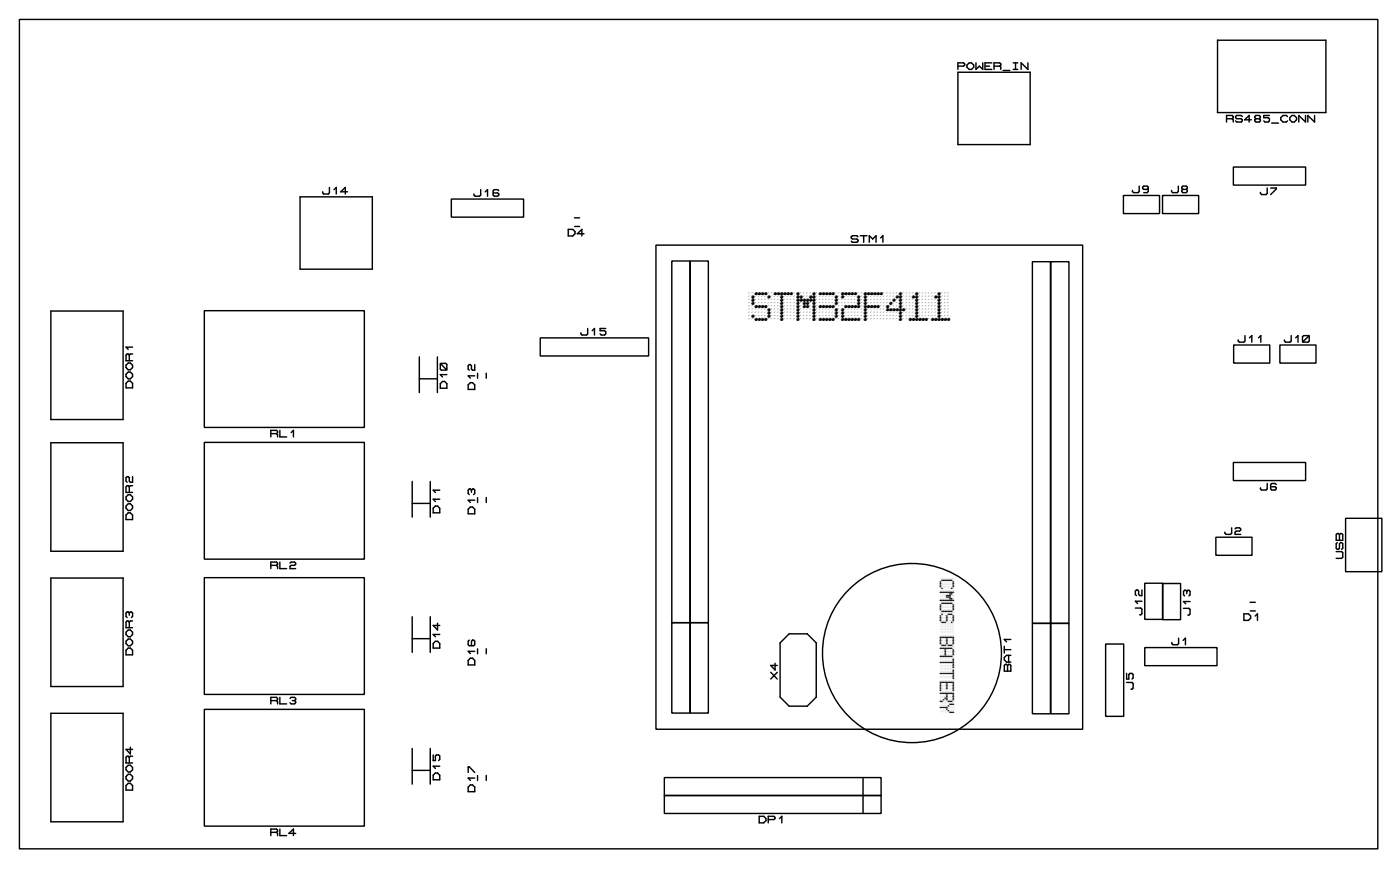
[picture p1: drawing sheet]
<svg xmlns="http://www.w3.org/2000/svg" width="197mm" height="122mm" viewBox="0 0 197 122" stroke-linecap="round" stroke-linejoin="round" font-family="sans-serif">
<defs><g id="words">
<text font-size="4.2" x="105.2" y="45.1">STM32F411</text>
<g font-size="2.1">
<text x="132.1" y="81.2" transform="rotate(90 132.1 81.2)">CMOS</text>
<text x="132.1" y="89.1" transform="rotate(90 132.1 89.1)">Battery</text>
</g>
</g></defs>
<g fill="none" stroke="#000" stroke-width=".2">
<path d="M2.7 2.7h191v116.5h-191zM134.7 9.3h.8l.1-.2v-.1l-.1-.2h-.8v.9M134.7 10.1h10.1v10.2h-10.1zM136 9.1l.3-.3h.3l.3 .3v.3l-.3 .3h-.3l-.3-.3zM137.2 8.8v.9l.5-.4 .5 .4v-.9M138.5 9.3h.6M139.4 8.8h-.9v.9h.9M139.8 9.3h.8M140.6 9.3l.1-.2v-.1l-.1-.2h-.8v.9M140.6 9.3l.1 .1v.3M141 9.9h1M142.5 8.8h.6"/>
<path d="M142.5 9.7h.6M142.8 8.8v.9M144.5 8.8v.9l-.9-.9v.9M171.2 5.6h15.2v10.2h-15.2zM172.5 16.7h.7M173.2 16.7l.2-.2v-.1l-.2-.2h-.7v.9M173.2 16.7l.2 .1v.3M174.7 16.4l-.2-.2h-.6l-.2 .2v.1l.2 .2h.6l.2 .1-.2 .3h-.6l-.2-.1M175.9 16.8h-.9l.6-.6v.9M176.6 16.7l-.2-.2v-.1l.2-.2h.5l.1 .2v.1l-.1 .2M176.6 16.7l-.2 .1 .2 .3h.5l.1-.1v-.2l-.1-.1M176.6 16.7h.5"/>
<path d="M178.5 16.2h-.8v.3h.6l.2 .2v.3l-.2 .1h-.4l-.2-.1M178.8 17.3h1M181 16.4l-.1-.2h-.5l-.3 .3v.3l.3 .3h.5l.1-.1M181.3 16.5l.4-.3h.3l.3 .3v.3l-.3 .3h-.3l-.4-.3zM183.6 16.2v.9l-1-.9v.9M184.8 16.2v.9l-.9-.9v.9M42.2 27.6h10.1v10.2h-10.1zM46.3 26.3v.8l-.1 .1h-.7l-.1-.3M47 26.6l.3-.3v.9M48.9 26.9h-1l.6-.6v.9M63.5 28h10.1v2.5h-10.1zM67.6 26.6v.8l-.2 .2h-.6l-.2-.4"/>
<path d="M68.2 26.9l.3-.3v1M70.1 26.8l-.1-.2h-.5l-.2 .2v.6l.2 .2h.5l.1-.2v-.2l-.1-.1h-.7M79.9 32.2h.6l.3 .3v.3l-.3 .3h-.6zM80.8 30.6h.7M80.8 31.8h.7M82.1 32.8h-.9l.6-.6v.9M92.2 34.4h60v68h-60zM94.5 36.7h2.5v50.8h-2.5zM97.1 36.7h2.5v50.8h-2.5zM120.6 33.3l-.1-.2h-.7l-.1 .2v.1l.1 .2h.7l.1 .1-.1 .3h-.7l-.1-.1M121 33.1h.9M121.4 33.1v.9"/>
<path d="M122.2 34v-.9l.5 .5 .5-.5v.9M123.8 33.4l.3-.3v.9M145.2 36.8h2.5v50.8h-2.5zM147.8 36.8h2.5v50.8h-2.5zM158 27.5h5v2.5h-5zM160.2 26.1v.8l-.2 .2h-.6l-.2-.4M161.4 26.4l-.1 .2h-.5l-.1-.2v-.1l.1-.2h.5l.1 .2v.6l-.1 .2h-.5M163.5 27.5h5v2.5h-5zM165.7 26.1v.8l-.2 .2h-.6l-.2-.4M166.3 26.6l-.1 .1 .1 .4h.5l.1-.2v-.2l-.1-.1M166.3 26.6l-.1-.2v-.1l.1-.2h.5l.1 .2v.1l-.1 .2M166.3 26.6h.5"/>
<path d="M173.4 23.5h10.2v2.5h-10.2zM178.2 26.4v.8l-.2 .1h-.6l-.2-.3M178.7 26.4h.7v.2l-.7 .7M7.1 43.7h10.2v15.2h-10.2zM17.7 52.6l.3-.3h.3l.3 .3v.3l-.3 .3h-.3l-.3-.3zM17.7 53.8l.3-.3h.3l.3 .3v.7h-.9zM18 51h.3l.3 .3v.3l-.3 .3h-.3l-.3-.3v-.3zM18.2 49.9l-.2-.2h-.1l-.2 .2v.8h.9M18.2 49.9v.8M18.6 49.7h-.3l-.1 .2M18.6 48.8h-.9l.3 .3M28.7 43.6h22.5v16.4h-22.5z"/>
<path d="M59 50.1v5M59 53.2h2.5M61.5 50.1v5M61.9 53.9l.3-.3h.3l.3 .3v.6h-.9zM61.9 51l.9 1M62.1 51h.6l.1 .2v.6l-.1 .2h-.6l-.2-.2v-.6zM62.8 52.6h-.9l.3 .3M65.8 54.1l.3-.4h.3l.3 .4v.6h-.9zM66.7 51.2v.8h-.3l-.1-.2v-.4l-.2-.2h-.1l-.2 .2v.4l.2 .2M66.7 52.8h-.9l.3 .3M67.1 52.4v.7M68.4 52.4v.7"/>
<path d="M76 47.5h15.2v2.5h-15.2zM82.6 46.1v.8l-.1 .2h-.7l-.1-.4M83.3 46.4l.3-.3v1M85.2 46.1h-.8v.3h.6l.2 .2v.3l-.2 .2h-.5l-.1-.2M173.5 48.5h5v2.5h-5zM175 47.1v.8l-.1 .2h-.6l-.2-.4M175.7 47.4l.3-.3v1M177 47.4l.3-.3v1M180 48.5h5v2.5h-5zM181.5 47.1v.8l-.1 .2h-.6l-.2-.4M182.2 47.4l.3-.3v1M183.1 47.3l.2-.2h.6l.2 .2v.6l-.2 .2h-.6l-.2-.2z"/>
<path d="M184.1 47.1l-1 1M7.1 62.2h10.2v15.2h-10.2zM18 72h.3l.3 .3v.7h-.9v-.7zM18 69.5h.3l.3 .3v.3l-.3 .3h-.3l-.3-.3v-.3zM18 70.8h.3l.3 .3v.3l-.3 .3h-.3l-.3-.3v-.3zM18.2 68.4l-.2-.2h-.1l-.2 .2v.8h.9M18.2 68.4v.8M18.6 66.9v.8h-.3l-.1-.1v-.5l-.2-.2h-.1l-.2 .2v.5l.2 .1M18.6 68.2h-.3l-.1 .2M28.7 62.1h22.5v16.4h-22.5zM38.1 79.4h.8M38.1 60.9h.8"/>
<path d="M38.9 60.9l.1-.1v-.2l-.1-.2h-.8v1M38.9 79.4l.1-.1v-.2l-.1-.2h-.8v1M38.9 60.9l.1 .2v.3M38.9 79.4l.1 .2v.3M39.3 60.4v1h1M39.3 78.9v1h1M40.8 79.1l.1-.2h.5l.2 .2v.2l-.2 .1h-.5l-.1 .2v.3h.8M40.9 60.8l.4-.4v1M58 67.6v5M58 70.7h2.5M60.5 67.6v5M60.9 71.4l.3-.3h.3l.3 .3v.6h-.9z"/>
<path d="M61.8 70.1h-.9l.3 .3M61.8 68.8h-.9l.3 .4M66.1 71.2h.3l.3 .3v.7h-.9v-.7zM66.3 68.8l-.2-.1h-.1l-.2 .1v.5l.2 .2M66.3 68.8l.1-.1 .3 .1v.5l-.1 .2M66.3 68.8v.3M66.7 70.3h-.9l.3 .3M67.1 69.9v.7M68.4 69.9v.7M171 75.5h5v2.5h-5zM173.2 74.1v.8l-.2 .2h-.6l-.2-.4M173.4 65h10.2v2.5h-10.2z"/>
<path d="M173.7 74.3l.1-.2h.5l.1 .2v.1l-.1 .2h-.5l-.1 .1v.4h.7M178.2 67.9v.8l-.2 .1h-.6l-.2-.3M179.4 68.1l-.1-.2h-.5l-.1 .2v.6l.1 .1h.5l.1-.1v-.2l-.1-.1h-.6M187.9 77.5h.7l.2 .1v.7l-.2 .1h-.7M188 74.9h.2l.1 .2 .2-.2h.1l.2 .2v.8h-.9v-.8zM188 76.2l-.1 .2v.6l.1 .2h.2l.1-.2v-.6l.2-.2 .3 .2v.6l-.2 .2M188.3 75.1v.8M189.2 72.8h5.1v7.5h-5.1zM7.1 81.2h10.2v15.2h-10.2zM18 91h.3l.3 .3v.7h-.9v-.7zM18 88.5h.3l.3 .3v.3l-.3 .3h-.3l-.3-.3v-.3zM18 89.8h.3l.3 .3v.3l-.3 .3h-.3l-.3-.3v-.3z"/>
<path d="M18.2 86.1l-.2-.2h-.1l-.2 .2v.5l.2 .1M18.2 87.4l-.2-.2h-.1l-.2 .2v.8h.9M18.2 86.1l.1-.2 .3 .2v.5l-.1 .1M18.2 86.1v.3M18.2 87.4v.8M18.6 87.2h-.3l-.1 .2M28.7 81.1h22.5v16.4h-22.5zM28.7 99.6h22.5v16.4h-22.5zM38.1 98.4h.8M38.9 98.4l.1-.1v-.2l-.1-.2h-.8v1M38.9 98.4l.1 .2v.3M39.3 97.9v1h1"/>
<path d="M40.8 98.1l.1-.2h.5l.2 .2v.2l-.2 .1M41.1 98.4h.3M41.4 98.4l.2 .2-.2 .3h-.5l-.1-.2M58 86.6v5M58 89.7h2.5M60.5 86.6v5M61.2 90.1h.3l.3 .3v.6h-.9v-.6zM61.5 87.5v1l-.6-.7h.9M61.8 89.1h-.9l.3 .3M66 89.9l-.2 .2v.4l.2 .2h.6l.1-.2v-.4l-.1-.2h-.2l-.1 .2v.6M66.1 92.4h.3l.3 .4v.6h-.9v-.6zM66.7 91.5h-.9l.3 .3"/>
<path d="M67.1 91.1v.7M68.4 91.1v.7M94.5 87.5h2.5v12.7h-2.5zM97.1 87.5h2.5v12.7h-2.5zM108.4 94.4l.9 1M109 93.2v.9l-.6-.6h.9M109.3 94.4l-.9 1M111 89h2.5l1.3 1.3v7.6l-1.3 1.3h-2.5l-1.3-1.3v-7.6zM141.2 90.8v.9M141.2 91.2h.9M141.4 93.3h.1l.2 .2 .1-.2h.2l.1 .2v.8h-.9v-.8zM141.7 93.5v.8"/>
<path d="M141.8 92v1M142.1 92h-.6l-.3 .4v.3l.3 .3h.6M142.1 89.8h-.9l.3 .3M145.2 87.6h2.5v12.7h-2.5zM147.8 87.6h2.5v12.7h-2.5zM155.5 90.5h2.5v10.1h-2.5zM158.4 95.9h.8l.1 .1v.6l-.3 .2M158.4 94.6v.8h.3v-.7l.2-.1h.3l.1 .1v.5l-.1 .2M159.6 85.4h.8l.2 .2v.6l-.4 .2M160.6 82.9v.8h-.4l-.1-.2v-.5l-.2-.1h-.1l-.2 .1v.5l.2 .2M160.6 84.4h-1l.3 .4M161 81.9h2.5v5.1h-2.5z"/>
<path d="M161 91h10.1v2.5h-10.1zM163.5 82h2.5v5h-2.5zM165.7 89.6v.8l-.1 .2h-.7l-.1-.4M166.4 89.9l.3-.3v1M166.4 85.4h.8l.1 .2v.6l-.3 .2M166.9 83.1l.1-.2 .3 .2v.4l-.1 .2M166.9 83.1l-.2-.2h-.1l-.2 .2v.4l.2 .2M166.9 83.1v.3M167.3 84.5h-.9l.3 .3M174.9 86.2h.6l.3 .3v.3l-.3 .3h-.6zM175.8 84.6h.7M175.8 85.8h.7"/>
<path d="M176.5 86.5l.3-.3v.9M7.1 100.2h10.2v15.2h-10.2zM17.7 107.8l.3-.3h.3l.3 .3v.3l-.3 .3h-.3l-.3-.3zM18 108.8h.3l.3 .3v.3l-.3 .3h-.3l-.3-.3v-.3zM18 110h.3l.3 .3v.7h-.9v-.7zM18.2 106.4l-.2-.2h-.1l-.2 .2v.8h.9M18.2 106.4v.8M18.3 104.9v1l-.6-.6h.9M18.6 106.2h-.3l-.1 .2M38.1 116.9h.8M38.9 116.9l.1-.1v-.2l-.1-.2h-.8v1M38.9 116.9l.1 .2v.3"/>
<path d="M39.3 116.4v1h1M41.6 117.1h-1l.7-.7v1M58 105.1v5M58 108.2h2.5M60.5 105.1v5M60.9 106v.8h.3v-.6l.2-.2h.3l.1 .2v.5l-.1 .1M61.2 108.6h.3l.3 .3v.6h-.9v-.6zM61.8 107.6h-.9l.3 .3M65.8 108.5v-.8h.2l.7 .8M66.1 110.2h.3l.3 .4v.6h-.9v-.6zM66.7 109.3h-.9l.3 .3M67.1 108.9v.7"/>
<path d="M68.4 108.9v.7M93.4 109.2h30.5v2.6h-30.5zM93.4 111.7h30.5v2.6h-30.5zM106.7 114.7h.7l.3 .3v.3l-.3 .3h-.7zM108 115.1h.8l.2-.1v-.2l-.2-.1h-.8v.9M109.6 115l.3-.3v.9M121.3 109.2v5.1"/>
<circle cx="128.2" cy="91.7" r="12.6"/>
</g>
<use href="#words"/>
</svg>
